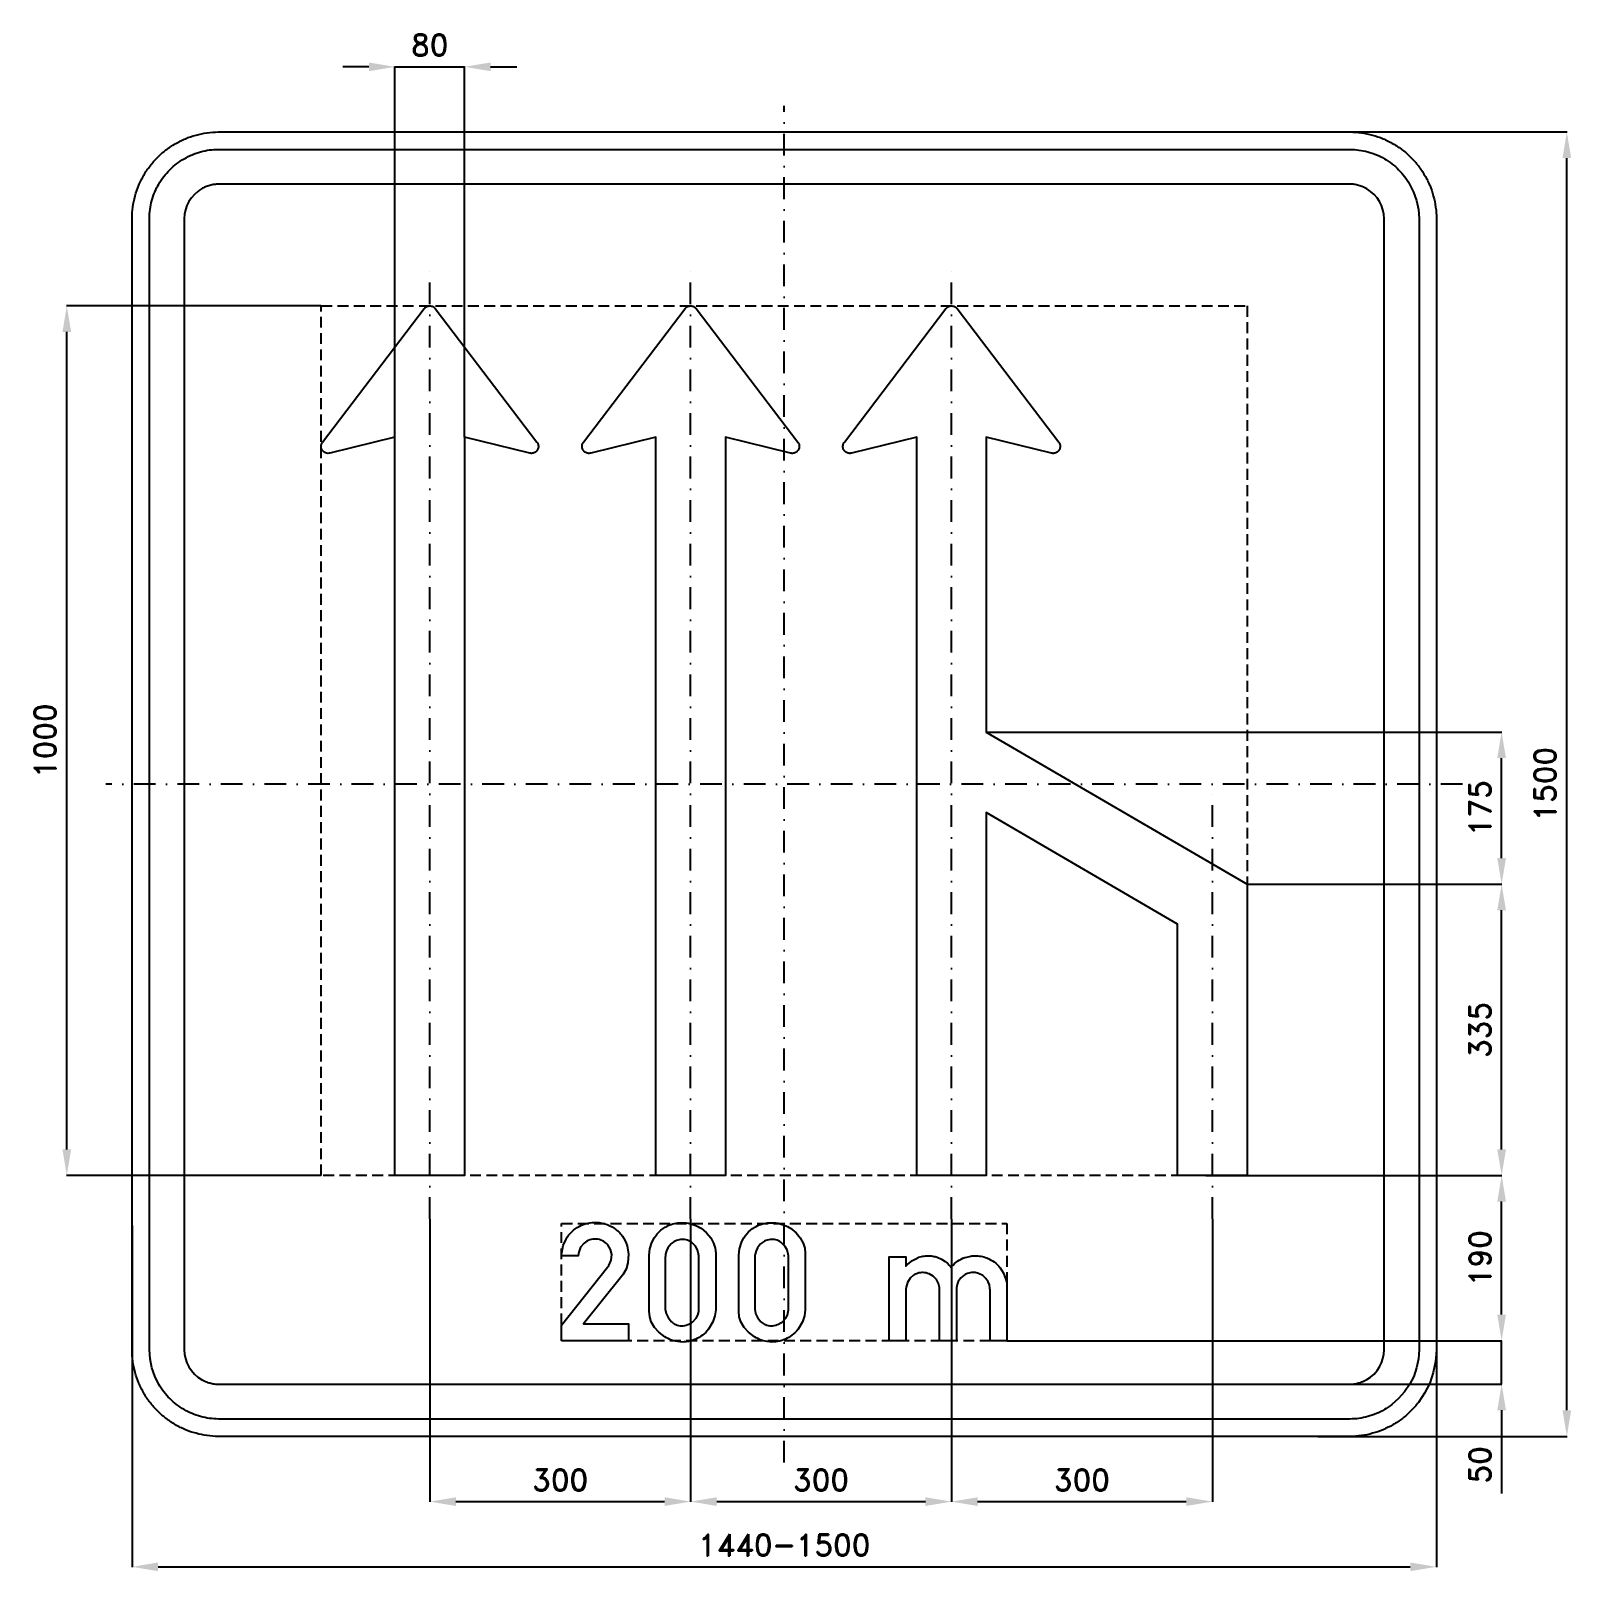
# Model space of a CAD drawing. Header units: millimetres. Extents: x -866 to 905, y -905 to 866.
import ezdxf

# ---------------------------------------------------------------- set-up
doc = ezdxf.new("R2010")
doc.units = ezdxf.units.MM
doc.header["$LTSCALE"] = 5
doc.linetypes.add('ČERCHOVANÁX2', pattern=[2, 1, -0.5, 0, -0.5])
doc.linetypes.add('ČÁRKOVANÁX2', pattern=[1.5, 1, -0.5])
doc.layers.add('Kóty', color=2, linetype='Continuous')
doc.layers.add('Značka', color=7, linetype='Continuous')
doc.styles.get("Standard").update_dxf_attribs({"font": 'romand.shx', "height": 25})
doc.dimstyles.get("Standard").update_dxf_attribs({"dimtxt": 25, "dimasz": 30, "dimexe": 0.18, "dimexo": 0.0625, "dimgap": 12.5, "dimtad": 1, "dimdec": 0, "dimzin": 0, "dimdsep": 46, "dimtxsty": 'Standard', "dimcen": 0.09, "dimadec": 0, "dimazin": 0, "dimtfac": 1, "dimtdec": 0, "dimtofl": 0, "dimtmove": 0, "dimatfit": 3, "dimfxl": 1, "dimtolj": 1, "dimtzin": 0, "dimarcsym": 0})

msp = doc.modelspace()

# ---------------------------------------------------------------- blocks, each defined once
blk = doc.blocks.new('*D0')
at = {"layer": 'Defpoints', "color": 0, "transparency": 16777216}
for p in [(-750, -507.4), (750, -603.9), (750, -900)]:
    blk.add_point(p, dxfattribs=at)
at = {"layer": 'Kóty', "color": 0, "lineweight": -2, "transparency": 16777216}
for p, q in [((-750, -507.5), (-750, -900.2)), ((750, -603.9), (750, -900.2)), ((-720, -900), (720, -900))]:
    blk.add_line(p, q, dxfattribs=at)
at = {"layer": 'Kóty', "color": 0, "transparency": 16777216}
for points in [[(-720, -895), (-720, -905), (-750, -900)], [(720, -895), (720, -905), (750, -900)]]:
    blk.add_solid(points, dxfattribs=at)
at = {"layer": 'Kóty', "color": 0, "transparency": 16777216, "insert": (0, -875), "char_height": 25, "attachment_point": 5}
blk.add_mtext('\\A1;1440-1500', dxfattribs=at)
blk = doc.blocks.new('*D1')
at = {"layer": 'Defpoints', "color": 0, "transparency": 16777216}
for p in [(-825, 550), (-532.396, 550), (-532.396, -450)]:
    blk.add_point(p, dxfattribs=at)
at = {"layer": 'Kóty', "color": 0, "lineweight": -2, "transparency": 16777216}
for p, q in [((-532.4585, 550), (-825.18, 550)), ((-825, -420), (-825, 520)), ((-532.4585, -450), (-825.18, -450))]:
    blk.add_line(p, q, dxfattribs=at)
at = {"layer": 'Kóty', "color": 0, "transparency": 16777216}
for points in [[(-830, 520), (-820, 520), (-825, 550)], [(-830, -420), (-820, -420), (-825, -450)]]:
    blk.add_solid(points, dxfattribs=at)
at = {"layer": 'Kóty', "color": 0, "transparency": 16777216, "insert": (-850, 50), "char_height": 25, "attachment_point": 5, "rotation": 90}
blk.add_mtext('\\A1;1000', dxfattribs=at)
blk = doc.blocks.new('*D2')
at = {"layer": 'Defpoints', "color": 0, "transparency": 16777216}
for p in [(256, -640), (589.2, -690), (825, -690)]:
    blk.add_point(p, dxfattribs=at)
at = {"layer": 'Kóty', "color": 0, "lineweight": -2, "transparency": 16777216}
for p, q in [((825, -610), (825, -580)), ((256.1, -640), (825.2, -640)), ((589.2, -690), (825.2, -690)), ((825, -720), (825, -815.5))]:
    blk.add_line(p, q, dxfattribs=at)
at = {"layer": 'Kóty', "color": 0, "transparency": 16777216}
for points in [[(820, -610), (830, -610), (825, -640)], [(820, -720), (830, -720), (825, -690)]]:
    blk.add_solid(points, dxfattribs=at)
at = {"layer": 'Kóty', "color": 0, "transparency": 16777216, "insert": (800, -782.7), "char_height": 25, "attachment_point": 5, "rotation": 90}
blk.add_mtext('\\A1;50', dxfattribs=at)
blk = doc.blocks.new('*D3')
at = {"layer": 'Defpoints', "color": 0, "transparency": 16777216}
for p in [(484.79, -450), (825, -450), (256.03, -640)]:
    blk.add_point(p, dxfattribs=at)
at = {"layer": 'Kóty', "color": 0, "lineweight": -2, "transparency": 16777216}
for p, q in [((484.8525, -450), (825.18, -450)), ((825, -610), (825, -480)), ((256.0925, -640), (825.18, -640))]:
    blk.add_line(p, q, dxfattribs=at)
at = {"layer": 'Kóty', "color": 0, "transparency": 16777216}
for points in [[(820, -480), (830, -480), (825, -450)], [(820, -610), (830, -610), (825, -640)]]:
    blk.add_solid(points, dxfattribs=at)
at = {"layer": 'Kóty', "color": 0, "transparency": 16777216, "insert": (800, -545), "char_height": 25, "attachment_point": 5, "rotation": 90}
blk.add_mtext('\\A1;190', dxfattribs=at)
blk = doc.blocks.new('*D4')
at = {"layer": 'Defpoints', "color": 0, "transparency": 16777216}
for p in [(609.8, 750), (900, 750), (613.8, -750)]:
    blk.add_point(p, dxfattribs=at)
at = {"layer": 'Kóty', "color": 0, "lineweight": -2, "transparency": 16777216}
for p, q in [((609.8, 750), (900.2, 750)), ((900, -720), (900, 720)), ((613.8, -750), (900.2, -750))]:
    blk.add_line(p, q, dxfattribs=at)
at = {"layer": 'Kóty', "color": 0, "transparency": 16777216}
for points in [[(895, 720), (905, 720), (900, 750)], [(895, -720), (905, -720), (900, -750)]]:
    blk.add_solid(points, dxfattribs=at)
at = {"layer": 'Kóty', "color": 0, "transparency": 16777216, "insert": (875, 0), "char_height": 25, "attachment_point": 5, "rotation": 90}
blk.add_mtext('\\A1;1500', dxfattribs=at)
blk = doc.blocks.new('*D5')
at = {"layer": 'Defpoints', "color": 0, "transparency": 16777216}
for p in [(-367.61, 824.9375), (-447.61, 399.1475), (-367.61, 399.1475)]:
    blk.add_point(p, dxfattribs=at)
at = {"layer": 'Kóty', "color": 0, "lineweight": -2, "transparency": 16777216}
for p, q in [((-477.61, 824.9375), (-507.61, 824.9375)), ((-447.61, 399.21), (-447.61, 825.1175)), ((-367.61, 399.21), (-367.61, 825.1175)), ((-337.61, 824.9375), (-307.61, 824.9375))]:
    blk.add_line(p, q, dxfattribs=at)
at = {"layer": 'Kóty', "color": 0, "transparency": 16777216}
for points in [[(-477.61, 829.9375), (-477.61, 819.9375), (-447.61, 824.9375)], [(-337.61, 829.9375), (-337.61, 819.9375), (-367.61, 824.9375)]]:
    blk.add_solid(points, dxfattribs=at)
at = {"layer": 'Kóty', "color": 0, "transparency": 16777216, "insert": (-407.61, 849.9375), "char_height": 25, "attachment_point": 5}
blk.add_mtext('\\A1;80', dxfattribs=at)
blk = doc.blocks.new('*D8')
at = {"layer": 'Defpoints', "color": 0, "transparency": 16777216}
for p in [(-407.61, -500), (-107.61, -500), (-107.61, -825)]:
    blk.add_point(p, dxfattribs=at)
at = {"layer": 'Kóty', "color": 0, "lineweight": -2, "transparency": 16777216}
for p, q in [((-407.61, -500.0625), (-407.61, -825.18)), ((-107.61, -500.0625), (-107.61, -825.18)), ((-377.61, -825), (-137.61, -825))]:
    blk.add_line(p, q, dxfattribs=at)
at = {"layer": 'Kóty', "color": 0, "transparency": 16777216}
for points in [[(-377.61, -820), (-377.61, -830), (-407.61, -825)], [(-137.61, -820), (-137.61, -830), (-107.61, -825)]]:
    blk.add_solid(points, dxfattribs=at)
at = {"layer": 'Kóty', "color": 0, "transparency": 16777216, "insert": (-257.61, -800), "char_height": 25, "attachment_point": 5}
blk.add_mtext('\\A1;300', dxfattribs=at)
blk = doc.blocks.new('*D9')
at = {"layer": 'Defpoints', "color": 0, "transparency": 16777216}
for p in [(-107.61, -600.0625), (192.39, -600), (192.39, -825)]:
    blk.add_point(p, dxfattribs=at)
at = {"layer": 'Kóty', "color": 0, "lineweight": -2, "transparency": 16777216}
for p, q in [((-107.61, -600.125), (-107.61, -825.18)), ((192.39, -600.0625), (192.39, -825.18)), ((-77.61, -825), (162.39, -825))]:
    blk.add_line(p, q, dxfattribs=at)
at = {"layer": 'Kóty', "color": 0, "transparency": 16777216}
for points in [[(-77.61, -820), (-77.61, -830), (-107.61, -825)], [(162.39, -820), (162.39, -830), (192.39, -825)]]:
    blk.add_solid(points, dxfattribs=at)
at = {"layer": 'Kóty', "color": 0, "transparency": 16777216, "insert": (42.39, -800), "char_height": 25, "attachment_point": 5}
blk.add_mtext('\\A1;300', dxfattribs=at)
blk = doc.blocks.new('*D10')
at = {"layer": 'Defpoints', "color": 0, "transparency": 16777216}
for p in [(192.39, -500), (492.39, -500), (492.39, -825)]:
    blk.add_point(p, dxfattribs=at)
at = {"layer": 'Kóty', "color": 0, "lineweight": -2, "transparency": 16777216}
for p, q in [((192.39, -500.0625), (192.39, -825.18)), ((492.39, -500.0625), (492.39, -825.18)), ((222.39, -825), (462.39, -825))]:
    blk.add_line(p, q, dxfattribs=at)
at = {"layer": 'Kóty', "color": 0, "transparency": 16777216}
for points in [[(222.39, -820), (222.39, -830), (192.39, -825)], [(462.39, -820), (462.39, -830), (492.39, -825)]]:
    blk.add_solid(points, dxfattribs=at)
at = {"layer": 'Kóty', "color": 0, "transparency": 16777216, "insert": (342.39, -800), "char_height": 25, "attachment_point": 5}
blk.add_mtext('\\A1;300', dxfattribs=at)
blk = doc.blocks.new('*D6')
at = {"layer": 'Defpoints', "color": 0, "transparency": 16777216}
for p in [(650.79, 750), (900, 750), (650, -750)]:
    blk.add_point(p, dxfattribs=at)
at = {"layer": 'Kóty', "color": 0, "lineweight": -2, "transparency": 16777216}
for p, q in [((650.8525, 750), (900.18, 750)), ((900, -720), (900, 720)), ((650.0625, -750), (900.18, -750))]:
    blk.add_line(p, q, dxfattribs=at)
at = {"layer": 'Kóty', "color": 0, "transparency": 16777216}
for points in [[(895, 720), (905, 720), (900, 750)], [(895, -720), (905, -720), (900, -750)]]:
    blk.add_solid(points, dxfattribs=at)
at = {"layer": 'Kóty', "color": 0, "transparency": 16777216, "insert": (875, 0), "char_height": 25, "attachment_point": 5, "rotation": 90}
blk.add_mtext('\\A1;1500', dxfattribs=at)
blk = doc.blocks.new('*D7')
at = {"layer": 'Defpoints', "color": 0, "transparency": 16777216}
for p in [(232.39, 60), (825, 60), (532.4525, -115)]:
    blk.add_point(p, dxfattribs=at)
at = {"layer": 'Kóty', "color": 0, "lineweight": -2, "transparency": 16777216}
for p, q in [((232.4525, 60), (825.18, 60)), ((825, -85), (825, 30)), ((532.515, -115), (825.18, -115))]:
    blk.add_line(p, q, dxfattribs=at)
at = {"layer": 'Kóty', "color": 0, "transparency": 16777216}
for points in [[(820, 30), (830, 30), (825, 60)], [(820, -85), (830, -85), (825, -115)]]:
    blk.add_solid(points, dxfattribs=at)
at = {"layer": 'Kóty', "color": 0, "transparency": 16777216, "insert": (800, -27.5), "char_height": 25, "attachment_point": 5, "rotation": 90}
blk.add_mtext('\\A1;175', dxfattribs=at)
blk = doc.blocks.new('*D11')
at = {"layer": 'Defpoints', "color": 0, "transparency": 16777216}
for p in [(532.515, -115), (825, -115), (532.39, -450)]:
    blk.add_point(p, dxfattribs=at)
at = {"layer": 'Kóty', "color": 0, "lineweight": -2, "transparency": 16777216}
for p, q in [((532.5775, -115), (825.18, -115)), ((825, -420), (825, -145)), ((532.4525, -450), (825.18, -450))]:
    blk.add_line(p, q, dxfattribs=at)
at = {"layer": 'Kóty', "color": 0, "transparency": 16777216}
for points in [[(820, -145), (830, -145), (825, -115)], [(820, -420), (830, -420), (825, -450)]]:
    blk.add_solid(points, dxfattribs=at)
at = {"layer": 'Kóty', "color": 0, "transparency": 16777216, "insert": (800, -282.5), "char_height": 25, "attachment_point": 5, "rotation": 90}
blk.add_mtext('\\A1;335', dxfattribs=at)

# ---------------------------------------------------------------- dimensions: what is measured, and where the dimension line sits
at = {"layer": 'Kóty'}
for base, p1, p2, picture, middle in [((-367.61, 824.9375), (-447.61, 399.1475), (-367.61, 399.1475), '*D5', (-407.61, 849.9375)), ((-107.61, -825), (-407.61, -500), (-107.61, -500), '*D8', (-257.61, -800)), ((492.39, -825), (192.39, -500), (492.39, -500), '*D10', (342.39, -800)), ((192.39, -825), (-107.61, -600.0625), (192.39, -600), '*D9', (42.39, -800))]:
    dim = msp.add_linear_dim(base=base, p1=p1, p2=p2, dimstyle='Standard', dxfattribs=at)
    dim.commit()
    dim.dimension.update_dxf_attribs({"geometry": picture, "text_midpoint": middle})
for base, p1, p2, picture, middle in [((900, 750), (613.7639, -750), (609.7605, 750), '*D4', (875, 0)), ((900, 750), (650, -750), (650.79, 750), '*D6', (875, 0)), ((-825, 550), (-532.396, -450), (-532.396, 550), '*D1', (-850, 50)), ((825, 60), (532.4525, -115), (232.39, 60), '*D7', (800, -27.5)), ((825, -115), (532.39, -450), (532.515, -115), '*D11', (800, -282.5)), ((825, -450), (256.03, -640), (484.79, -450), '*D3', (800, -545)), ((825, -690), (256.03, -640), (589.157, -690), '*D2', (800, -782.7381))]:
    dim = msp.add_linear_dim(base=base, p1=p1, p2=p2, angle=90, dimstyle='Standard', dxfattribs=at)
    dim.commit()
    dim.dimension.update_dxf_attribs({"geometry": picture, "text_midpoint": middle})
dim = msp.add_linear_dim(base=(750, -900), p1=(-750, -507.4144), p2=(750, -603.8615), text='1440-1500', dimstyle='Standard', dxfattribs=at)
dim.commit()
dim.dimension.update_dxf_attribs({"geometry": '*D0', "text_midpoint": (0, -875)})

# ---------------------------------------------------------------- linework, layer by layer
at = {"layer": 'Kóty'}
for points in [[(-447.61, 824.9375), (-367.61, 824.9375)], [(825, -690), (825, -640)]]:
    msp.add_lwpolyline(points, dxfattribs=at)
at = {"layer": 'Značka', "color": 6, "linetype": 'ČERCHOVANÁX2', "ltscale": 5}
for points in [[(0, -780), (0, 780)], [(-407.61, -500), (-407.61, 600)], [(-107.61, -500), (-107.61, 600)], [(192.39, -500), (192.39, 600)], [(780, 0), (-780, 0)], [(492.39, -500), (492.39, 0)]]:
    msp.add_lwpolyline(points, dxfattribs=at)
at = {"layer": 'Značka', "color": 5}
for points in [[(-650, -750), (-650.39, -749.9988), (-650.79, -749.9969, -0.032183), (-663.7, -749.0925, -0.0354395), (-676.39, -746.4557, -0.036257), (-688.66, -742.3068, -0.0344302), (-700.23, -736.4713, -0.0337135), (-711, -729.2849, -0.034097), (-720.71, -720.7107, -0.0342145), (-729.29, -711.0064, -0.0342268), (-736.47, -700.2266, -0.0340428), (-742.27, -688.6512, -0.0334252), (-746.46, -676.3873, -0.0341747), (-749.14, -663.6918, -0.0367361), (-750, -650.785), (-750, -650.393), (-750, -650), (-750, 650), (-750, 650.39), (-750, 650.79, -0.0321975), (-749.09, 663.7, -0.0354674), (-746.46, 676.39, -0.0363203), (-742.31, 688.66, -0.0344709), (-736.47, 700.23, -0.0337211), (-729.29, 711, -0.0340992), (-720.71, 720.71, -0.0342018), (-711.01, 729.29, -0.0342246), (-700.23, 736.47, -0.0340515), (-688.65, 742.27, -0.0334153), (-676.39, 746.46, -0.0341236), (-663.69, 749.14, -0.0367442), (-650.79, 750), (-650.39, 750), (-650, 750), (650, 750), (650.39, 750), (650.79, 750, -0.0321821), (663.7, 749.09, -0.0354474), (676.39, 746.46, -0.0362719), (688.66, 742.31, -0.0344334), (700.23, 736.47, -0.0337229), (711, 729.28, -0.0340912), (720.71, 720.71, -0.0342207), (729.29, 711.01, -0.0342246), (736.47, 700.23, -0.0340384), (742.27, 688.65, -0.0334249), (746.46, 676.39, -0.034173), (749.14, 663.69, -0.0367364), (750, 650.79), (750, 650.39), (750, 650), (750, -650), (750, -650.393), (750, -650.785), (749.09, -663.6978), (746.46, -676.3873), (742.31, -688.6591), (736.47, -700.2266), (729.28, -711.0042, -0.0341063), (720.71, -720.7107, -0.0342027), (711.01, -729.2931, -0.034227), (700.23, -736.4713, -0.0340442), (688.65, -742.2651, -0.0334113), (676.39, -746.4557, -0.0341218), (663.69, -749.1355, -0.0367434), (650.79, -749.9969), (650.39, -749.9989), (650, -750), (-650, -750)], [(-650, -730), (-650.31, -729.9991), (-650.63, -729.9975, -0.0321839), (-660.96, -729.274, -0.035448), (-671.11, -727.1646, -0.0362817), (-680.93, -723.8454, -0.0344216), (-690.18, -719.1771, -0.0337453), (-698.8, -713.4279, -0.0341022), (-706.57, -706.5685, -0.034186), (-713.43, -698.8051, -0.0342028), (-719.18, -690.1812), (-723.81, -680.921), (-727.16, -671.1098), (-729.31, -660.9534), (-730, -650.628), (-730, -650.314), (-730, -650), (-730, 650), (-730, 650.31), (-730, 650.63, -0.0321794), (-729.27, 660.96, -0.0354889), (-727.16, 671.11, -0.0362814), (-723.85, 680.93, -0.0344198), (-719.18, 690.18, -0.033728), (-713.43, 698.8, -0.0340731), (-706.57, 706.57, -0.0342387), (-698.81, 713.43, -0.0341991), (-690.18, 719.18, -0.0340344), (-680.92, 723.81, -0.0334143), (-671.11, 727.16, -0.0341236), (-660.95, 729.31, -0.0367402), (-650.63, 730), (-650.31, 730), (-650, 730), (650, 730), (650.31, 730), (650.63, 730, -0.032183), (660.96, 729.27, -0.0354467), (671.11, 727.16, -0.0362744), (680.93, 723.85, -0.0344144), (690.18, 719.18, -0.033745), (698.8, 713.43, -0.0340968), (706.57, 706.57, -0.0341871), (713.43, 698.81, -0.0342063), (719.18, 690.18), (723.81, 680.92), (727.16, 671.11), (729.31, 660.95), (730, 650.63), (730, 650.31), (730, 650), (730, -650), (730, -650.314), (730, -650.628), (729.27, -660.9582), (727.16, -671.1098), (723.85, -680.9273), (719.18, -690.1812), (713.43, -698.8034), (706.57, -706.5685), (698.81, -713.4345, -0.0342057), (690.18, -719.1771, -0.0340314), (680.92, -723.8121, -0.0334215), (671.11, -727.1646, -0.0341218), (660.95, -729.3084, -0.0367439), (650.63, -729.9975), (650.31, -729.9991), (650, -730), (-650, -730)], [(-650, -690), (650, -690), (650.16, -689.9995), (650.31, -689.9988, 0.0321848), (655.48, -689.637, 0.0354594), (660.55, -688.5823, 0.0362767), (665.46, -686.9227), (670.09, -684.5885), (674.4, -681.714), (678.28, -678.2843), (681.72, -674.4026), (684.59, -670.0906), (686.91, -665.4605), (688.58, -660.5549), (689.65, -655.4767), (690, -650.314), (690, -650.157), (690, -650), (690, 650), (690, 650.16), (690, 650.31), (689.64, 655.48), (688.58, 660.55), (686.92, 665.46), (684.59, 670.09), (681.71, 674.4), (678.28, 678.28), (674.4, 681.72), (670.09, 684.59), (665.46, 686.91, 0.0334086), (660.55, 688.58, 0.0341855), (655.48, 689.65, 0.0367465), (650.31, 690), (650.16, 690), (650, 690), (-650, 690), (-650.16, 690), (-650.31, 690, 0.0321848), (-655.48, 689.64, 0.0354579), (-660.55, 688.58, 0.0362712), (-665.46, 686.92, 0.0343823), (-670.09, 684.59, 0.0336505), (-674.4, 681.71), (-678.28, 678.28), (-681.72, 674.4), (-684.59, 670.09), (-686.91, 665.46), (-688.58, 660.55), (-689.65, 655.48), (-690, 650.31), (-690, 650.16), (-690, 650), (-690, -650), (-690, -650.157), (-690, -650.314), (-689.64, -655.4791), (-688.58, -660.5549), (-686.92, -665.4636), (-684.59, -670.0906), (-681.71, -674.4017), (-678.28, -678.2843), (-674.4, -681.7172), (-670.09, -684.5885), (-665.46, -686.9061, 0.0334044), (-660.55, -688.5823, 0.0341611), (-655.48, -689.6542, 0.0367494), (-650.31, -689.9988), (-650.16, -689.9996), (-650, -690)], [(-447.607, -450), (-447.607, 375.21), (-447.607, 399.21), (-522.571, 380.66), (-522.957, 380.58), (-523.345, 380.51), (-524.914, 380.43), (-526.474, 380.68, -0.065469), (-528.311, 381.38, -0.0654226), (-529.905, 382.54, -0.0653602), (-531.19, 384.03, -0.0652249), (-532.048, 385.8, -0.0648406), (-532.471, 387.72, -0.0636455), (-532.393, 389.68, -0.0526858), (-532.008, 391.22, -0.0574694), (-531.305, 392.62), (-531.087, 392.95), (-530.859, 393.27), (-413.973, 546.85), (-413.74, 547.13), (-413.5, 547.41, -0.0490058), (-412.419, 548.4), (-411.159, 549.17, -0.0611155), (-409.433, 549.8, -0.0614083), (-407.607, 550, -0.0610306), (-405.782, 549.8, -0.0594668), (-404.054, 549.17), (-402.789, 548.41, -0.0536106), (-401.713, 547.41), (-401.473, 547.13), (-401.241, 546.85), (-284.355, 393.27), (-284.127, 392.95), (-283.909, 392.62, -0.0525156), (-283.211, 391.21, -0.0526375), (-282.82, 389.68, -0.0654857), (-282.738, 387.72, -0.0654485), (-283.165, 385.8, -0.0653476), (-284.024, 384.03, -0.0652173), (-285.308, 382.54, -0.0648692), (-286.903, 381.39, -0.0636962), (-288.739, 380.68, -0.0527012), (-290.301, 380.42, -0.0574497), (-291.868, 380.51), (-292.256, 380.58), (-292.642, 380.66), (-367.607, 399.21), (-367.607, 375.21), (-367.607, -450), (-447.607, -450)], [(-147.607, -450), (-147.607, 375.21), (-147.607, 399.21), (-222.571, 380.66), (-222.957, 380.58), (-223.345, 380.51, -0.0526096), (-224.914, 380.43, -0.0527371), (-226.474, 380.68, -0.06547), (-228.311, 381.38, -0.0654275), (-229.905, 382.54, -0.0653823), (-231.19, 384.03, -0.065197), (-232.048, 385.8, -0.0648182), (-232.471, 387.72, -0.0636455), (-232.393, 389.68, -0.0527232), (-232.008, 391.22, -0.0574868), (-231.305, 392.62), (-231.087, 392.95), (-230.859, 393.27), (-113.973, 546.85), (-113.74, 547.13), (-113.5, 547.41, -0.0490074), (-112.419, 548.4, -0.0491298), (-111.159, 549.17, -0.061127), (-109.433, 549.8, -0.0614083), (-107.607, 550, -0.0610277), (-105.782, 549.8, -0.0594687), (-104.054, 549.17, -0.0491864), (-102.789, 548.41, -0.0536106), (-101.713, 547.41), (-101.473, 547.13), (-101.241, 546.85), (15.645, 393.27), (15.873, 392.95), (16.091, 392.62, -0.0524986), (16.789, 391.21, -0.0526749), (17.18, 389.68, -0.0655013), (17.262, 387.72, -0.0654639), (16.835, 385.8, -0.0653341), (15.976, 384.03, -0.0652049), (14.692, 382.54, -0.0648692), (13.097, 381.39, -0.0636896), (11.261, 380.68, -0.0527012), (9.699, 380.42, -0.0574542), (8.132, 380.51), (7.744, 380.58), (7.358, 380.66), (-67.607, 399.21), (-67.607, 375.21), (-67.607, -450), (-147.607, -450)], [(532.39, -450), (452.39, -450), (452.39, -160.95), (232.393, -32.616), (232.393, -450), (152.393, -450), (152.393, 375.21), (152.393, 399.21), (77.429, 380.66), (77.043, 380.58), (76.655, 380.51, -0.0526096), (75.086, 380.43, -0.0527371), (73.526, 380.68, -0.06547), (71.689, 381.38, -0.0654275), (70.095, 382.54, -0.0653823), (68.81, 384.03, -0.065197), (67.952, 385.8, -0.0648182), (67.529, 387.72, -0.0636455), (67.607, 389.68, -0.0527232), (67.992, 391.22, -0.0574868), (68.695, 392.62), (68.913, 392.95), (69.141, 393.27), (186.027, 546.85), (186.26, 547.13), (186.5, 547.41, -0.0490074), (187.581, 548.4, -0.0491298), (188.841, 549.17, -0.061127), (190.567, 549.8, -0.0614083), (192.393, 550, -0.0610277), (194.218, 549.8, -0.0594687), (195.946, 549.17, -0.0491864), (197.211, 548.41, -0.0536106), (198.287, 547.41), (198.527, 547.13), (198.759, 546.85), (315.65, 393.27), (315.87, 392.95), (316.09, 392.62, -0.0525682), (316.79, 391.21, -0.0526), (317.18, 389.68, -0.0654393), (317.26, 387.72, -0.0654033), (316.83, 385.8, -0.0652783), (315.98, 384.03, -0.0652049), (314.69, 382.54, -0.0648163), (313.1, 381.39, -0.0636896), (311.26, 380.68, -0.0527054), (309.7, 380.42, -0.0574542), (308.13, 380.51), (307.74, 380.58), (307.36, 380.66), (232.393, 399.21), (232.393, 375.21), (232.393, 60), (532.39, -115), (532.39, -450)], [(-256.03, -640), (-256.03, -621.958), (-203.22, -555.498), (-202.45, -554.521), (-201.71, -553.516), (-198.85, -547.512), (-198.22, -540.887), (-199.61, -534.894), (-203.01, -529.694, 0.0982346), (-208.99, -525.033, 0.106106), (-216.25, -523.098, 0.106167), (-223.63, -524.027, 0.0999685), (-230.11, -527.837), (-234.15, -532.512), (-236.31, -538.159), (-236.64, -540.244), (-236.82, -542.35), (-256.03, -542.35), (-255.98, -540.535), (-255.89, -538.722), (-254.29, -530.616), (-250.83, -523.042, -0.0720932), (-244.4, -514.743, -0.0721515), (-235.92, -508.614, -0.0614748), (-227.77, -505.261, -0.0599347), (-219.03, -503.959, -0.0830637), (-206.56, -505.412, -0.0870209), (-195.24, -510.92, -0.0877339), (-186.16, -519.658, -0.0878147), (-180.63, -530.903), (-178.91, -540.504), (-179.73, -550.253), (-181.84, -557.506), (-185.48, -564.034), (-186.2, -565.02), (-186.94, -565.989), (-230.8, -620.734), (-178.97, -620.734), (-178.97, -640), (-256.03, -640)], [(-155.34, -544.094), (-155.35, -542.884), (-155.34, -541.675), (-154.46, -534.293), (-152.12, -527.162, -0.079491), (-145.92, -516.976, -0.0890461), (-136.81, -509.43, -0.0598101), (-129.83, -506.201, -0.0520107), (-122.29, -504.592, -0.0620122), (-112.46, -504.58, -0.0645235), (-102.96, -507.011, -0.0554083), (-95.61, -510.687), (-89.25, -515.884), (-84.57, -521.502), (-81.19, -527.964), (-79.46, -533.51), (-78.77, -539.256), (-78.74, -541.268), (-78.77, -543.278), (-78.77, -602.116), (-78.76, -603.325), (-78.77, -604.534), (-79.68, -611.531), (-81.99, -618.245), (-87.02, -626.695, -0.0659673), (-94.08, -633.545, -0.0610506), (-101.69, -638.187, -0.0641507), (-110.2, -640.802, -0.0696644), (-119.99, -641.323, -0.0674445), (-129.55, -639.198, -0.0568173), (-137.26, -635.548), (-144.06, -630.325), (-149.21, -624.754), (-152.92, -618.245), (-154.72, -612.326), (-155.34, -606.152), (-155.37, -604.131), (-155.34, -602.116), (-155.34, -544.094)], [(-52.33, -544.094), (-52.34, -542.884), (-52.33, -541.675), (-51.45, -534.293), (-49.11, -527.162, -0.079491), (-42.91, -516.976, -0.0890461), (-33.8, -509.43, -0.0598101), (-26.82, -506.201, -0.0520107), (-19.29, -504.592, -0.0620122), (-9.46, -504.58, -0.0645235), (0.05, -507.011, -0.0554083), (7.4, -510.687), (13.76, -515.884), (18.43, -521.502), (21.82, -527.964), (23.54, -533.51), (24.24, -539.256), (24.27, -541.268), (24.24, -543.278), (24.24, -602.116), (24.25, -603.325), (24.24, -604.534), (23.33, -611.531), (21.02, -618.245), (15.99, -626.695, -0.0659673), (8.92, -633.545, -0.0610506), (1.31, -638.187, -0.0641507), (-7.19, -640.802, -0.0696644), (-16.98, -641.323, -0.0674445), (-26.54, -639.198, -0.0568173), (-34.25, -635.548), (-41.06, -630.325), (-46.2, -624.754), (-49.91, -618.245), (-51.71, -612.326), (-52.33, -606.152), (-52.36, -604.131), (-52.33, -602.116), (-52.33, -544.094)], [(-136.81, -544.094), (-136.81, -602.116), (-136.82, -602.925), (-136.81, -603.733), (-135.86, -608.731), (-133.59, -613.408), (-129.76, -618.217, 0.0947302), (-124.71, -621.466, 0.108418), (-117.96, -622.799, 0.0875481), (-111.02, -621.466, 0.0781598), (-105.53, -618.612), (-101.34, -614.209), (-99.38, -610.531), (-98.36, -606.503), (-98.17, -604.314), (-98.12, -602.116), (-98.12, -544.094), (-98.25, -542.184), (-98.46, -540.283), (-99.73, -535.533), (-102.14, -531.198), (-106.72, -526.589, 0.0979295), (-112.62, -523.942, 0.0998364), (-119.19, -523.529, 0.0883358), (-125.51, -525.545, 0.0742349), (-130.17, -528.708), (-133.66, -533.055), (-135.4, -536.706), (-136.39, -540.62), (-136.63, -542.354), (-136.81, -544.094)], [(-33.8, -544.094), (-33.8, -602.116), (-33.81, -602.925), (-33.8, -603.733), (-32.85, -608.731), (-30.58, -613.408), (-26.75, -618.217, 0.0947302), (-21.71, -621.466, 0.108418), (-14.95, -622.799, 0.0875481), (-8.01, -621.466, 0.0781598), (-2.52, -618.612), (1.67, -614.209), (3.63, -610.531), (4.65, -606.503), (4.84, -604.314), (4.89, -602.116), (4.89, -544.094), (4.76, -542.184), (4.55, -540.283), (3.27, -535.533), (0.86, -531.198), (-3.72, -526.589, 0.0979295), (-9.61, -523.942, 0.0998364), (-16.18, -523.529, 0.0883358), (-22.51, -525.545, 0.0742349), (-27.16, -528.708), (-30.65, -533.055), (-32.39, -536.706), (-33.38, -540.62), (-33.62, -542.354), (-33.8, -544.094)], [(120.66, -639.986), (120.66, -543.517), (140.04, -543.517), (140.04, -554.261), (141.1, -553.087), (142.18, -551.941), (147.45, -547.642), (153.54, -544.558, -0.0497381), (159.36, -542.826, -0.0499281), (165.4, -542.28, -0.0446089), (170.78, -542.705, -0.0453626), (175.99, -544.08), (180.77, -546.2), (185.18, -549.03), (187.6, -550.943), (189.78, -553.108), (190.8, -554.331), (191.78, -555.597), (192.92, -554.243), (194.11, -552.925, -0.0720718), (201.34, -547.269, -0.0664649), (209.88, -543.756), (214.59, -542.683, -0.0358416), (219.38, -542.294, -0.0505108), (226.27, -542.853, -0.0496102), (232.97, -544.783, -0.0682931), (241.4, -549.328, -0.0733211), (248.21, -556.005), (252.23, -562.357), (254.83, -569.406), (255.46, -571.997), (255.86, -574.623), (255.96, -575.81), (256.03, -577), (256.03, -639.986), (236.66, -639.986), (236.66, -580.895), (236.64, -580.171), (236.61, -579.447), (236, -575.843), (234.68, -572.416), (232, -568.307), (228.33, -565.047), (223.5, -562.565, 0.0743145), (218.16, -561.587, 0.0807313), (212.29, -562.172, 0.0807337), (206.88, -564.583), (202.99, -567.785), (200.2, -571.923), (198.88, -575.415), (198.16, -579.081), (198.09, -579.609), (198.02, -580.136), (198.02, -639.986), (178.69, -639.986), (178.69, -580.516), (178.66, -579.707), (178.61, -578.898), (177.49, -574.076), (175.04, -569.716), (171.3, -565.774), (166.56, -563.092, 0.089034), (159.93, -561.603, 0.093647), (153.22, -562.544, 0.0732679), (148.64, -564.67), (144.85, -568.014), (141.72, -572.836), (140.21, -578.322), (140.12, -579.053), (140.04, -579.784), (140.04, -639.986), (120.66, -639.986)]]:
    msp.add_lwpolyline(points, format="xyb", dxfattribs=at)
at = {"layer": 'Značka', "color": 6, "linetype": 'ČÁRKOVANÁX2', "ltscale": 2.5}
msp.add_lwpolyline([(-532.396, 550), (532.4525, 550), (532.4525, -450), (-532.396, -450)], close=True, dxfattribs=at)
msp.add_lwpolyline([(-256.03, -640), (-256.03, -505), (256.03, -505), (256.03, -640), (-256.03, -640)], dxfattribs=at)

msp.set_redraw_order([(e.dxf.handle, doc.entitydb.next_handle()) for e in msp.query("TEXT MTEXT ATTDEF DIMENSION ARC_DIMENSION")])  # texts and dimensions are drawn at this point

doc.saveas('drawing.dxf')
